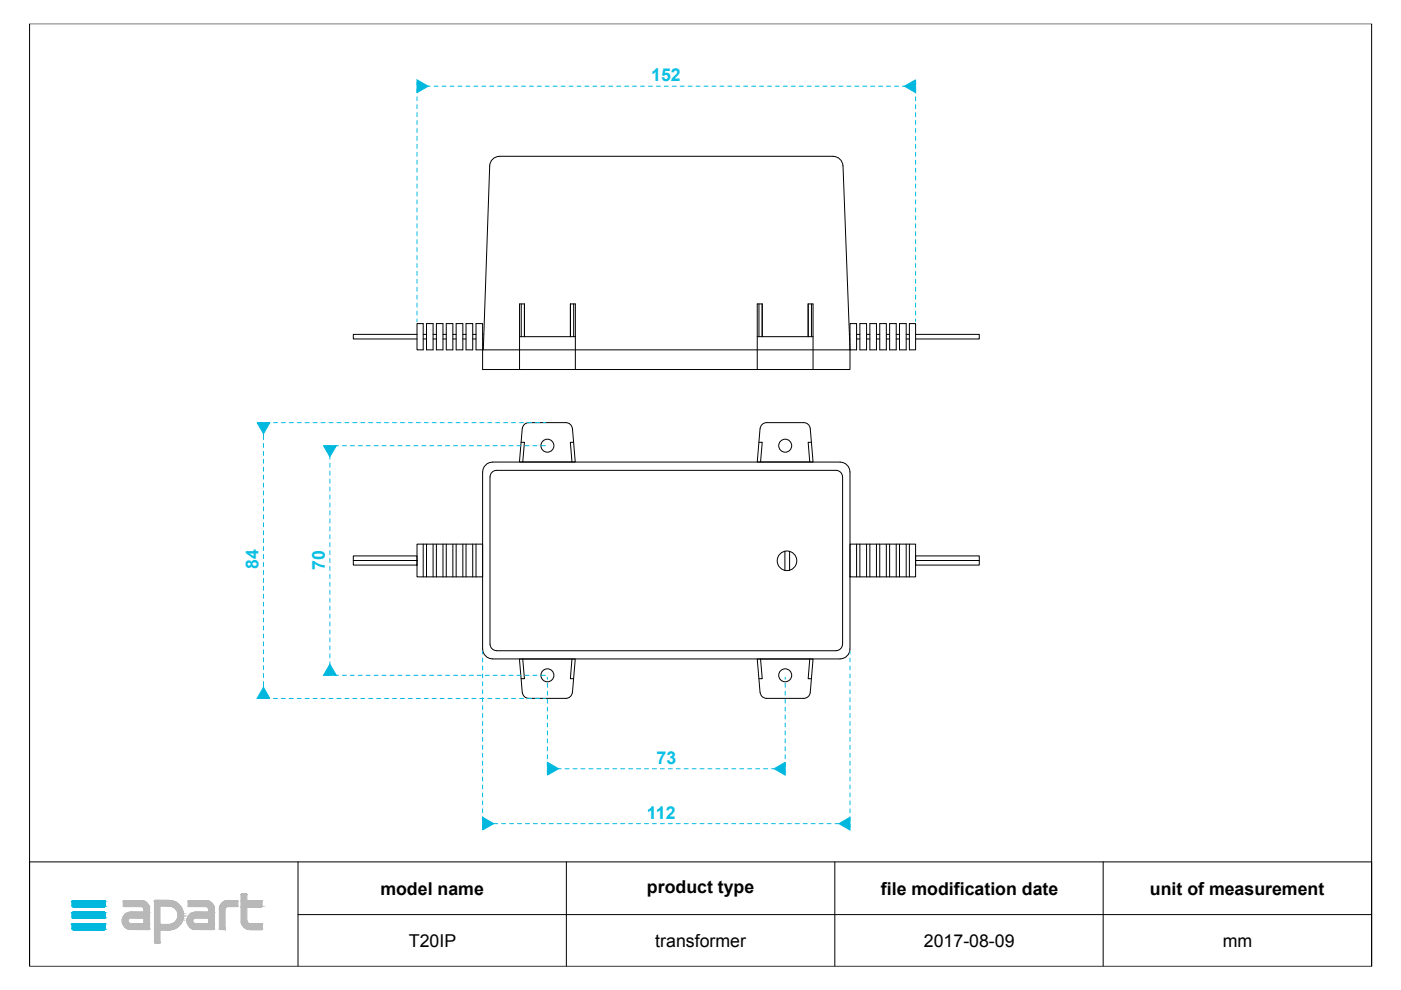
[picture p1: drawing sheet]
<svg xmlns="http://www.w3.org/2000/svg" width="297mm" height="210mm" viewBox="0 0 297 210" stroke-linecap="round" stroke-linejoin="round" font-family="sans-serif">
<defs><g id="words">
<g font-size="3.8" fill="#00c3e4">
<text x="138.1" y="17.2">152</text>
<text x="54.8" y="120.6" transform="rotate(-90 54.8 120.6)">84</text>
<text x="68.9" y="120.9" transform="rotate(-90 68.9 120.9)">70</text>
<text x="139.2" y="161.9">73</text>
<text x="137.2" y="173.6">112</text>
</g>
<g font-size="3.8">
<text x="80.6" y="189.7">model name</text>
<text x="137.2" y="189.3">product type</text>
<text x="186.8" y="189.7">file modification date</text>
<text x="243.8" y="189.7">unit of measurement</text>
<text x="86.7" y="200.8">T20IP</text>
<text x="138.9" y="200.8">transformer</text>
<text x="195.9" y="200.8">2017-08-09</text>
<text x="259.3" y="200.8">mm</text>
</g>
</g></defs>
<g fill="none" stroke="#000" stroke-width=".21">
<path d="M6.3 5h284.5v199.9h-284.5zM105.9 33.2a2.07 2.07 0 0 0-2.1 2l-1.3 39M105.9 33.1h70.7M176.6 33.2a2.07 2.07 0 0 1 2.1 2l1.5 39h-77.9M88.4 68.6h1.3v5.6h-1.3zM88.4 70.9h-13.5v1h13.5M89.7 71.9h.7M89.7 70.9h.7M90.4 68.6h1.4v5.6h-1.4zM91.8 71.9h.7M91.8 70.9h.7M92.5 68.6h1.4v5.6h-1.4z"/>
<path d="M93.9 71.9h.7M93.9 70.9h.7M94.6 68.6h1.4v5.6h-1.4zM96 71.9h.7M96 70.9h.7M96.7 68.6h1.4v5.6h-1.4zM98.1 71.9h.7M98.1 70.9h.7M98.8 68.6h1.4v5.6h-1.4zM100.2 71.9h.7M100.2 70.9h.7M100.9 68.6h1.4v5.6h-1.4z"/>
<path d="M102.3 74.2v4.1h77.9v-4.1M102.3 71.9h.1M102.3 70.9h.1M110.2 71.4h11.8M110.5 64.4v7M111.2 71.4v-7h-1v13.9M120.9 71.4v-7h1.1v13.9M120.9 64.4v7M121.6 64.4v7M160.6 71.4h11.8M160.9 64.4v7M161.6 71.4v-7h-1v13.9"/>
<path d="M171.3 71.4v-7h1.1v13.9M172 64.4v7M180.1 70.9h.1M180.1 71.9h.1M180.2 68.6h1.4v5.6h-1.4zM181.6 71.9h.7M181.6 70.9h.7M182.3 68.6h1.4v5.6h-1.4zM183.7 71.9h.7M183.7 70.9h.7M184.4 68.6h1.4v5.6h-1.4zM185.8 71.9h.7"/>
<path d="M185.8 70.9h.7M186.5 68.6h1.4v5.6h-1.4zM187.9 71.9h.7M187.9 70.9h.7M188.6 68.6h1.4v5.6h-1.4zM190 71.9h.7M190 70.9h.7M190.7 68.6h1.4v5.6h-1.4zM192.1 71.9h.7M192.1 70.9h.7M192.8 68.6h1.3v5.6h-1.3zM194.1 70.9h13.5v1h-13.5"/>
<path d="M104.4 98a2.07 2.07 0 0 0-2.1 2.1M104.4 98h73.7M104.5 100l.8-.3h72a1.41 1.41 0 0 1 1.3 1.4v35.5a1.38 1.38 0 0 1-1.3 1.4h-72a1.41 1.41 0 0 1-1.4-1.4v-35.5l.1-.4zM110.5 93.8h.7l-.4 4.1M110.7 90.9l-.6 7h11.9l-.6-7M110.8 90.9a1.38 1.38 0 0 1 1.3-1.3h7.9a1.38 1.38 0 0 1 1.3 1.3M121.6 93.8h-.7l.4 4.1M160.9 93.8h.7l-.3 4.1M161.1 90.9l-.5 7h11.8l-.6-7M161.2 90.9a1.38 1.38 0 0 1 1.3-1.3h7.9a1.38 1.38 0 0 1 1.4 1.3M172 93.8h-.7l.4 4.1M178.1 98a2.11 2.11 0 0 1 2.1 2.1v37.5a2.07 2.07 0 0 1-2.1 2.1"/>
<path d="M74.9 117.9h13.5v.9h-13.5zM74.9 118.8h13.5v1h-13.5zM88.4 115.4h13.9v6.9h-13.9zM89.7 115.4v6.9M90.4 115.4v6.9M91.8 115.4v6.9M92.5 115.4v6.9M93.9 115.4v6.9M94.6 115.4v6.9M96 115.4v6.9M96.7 115.4v6.9M98.1 115.4v6.9"/>
<path d="M98.8 115.4v6.9M100.2 115.4v6.9M100.9 115.4v6.9M102.3 100.1v37.5M166.4 116.9v4.1M167.4 116.9v4M180.2 115.4h13.9v6.9h-13.9zM181.6 115.4v6.9M182.3 115.4v6.9M183.7 115.4v6.9M184.4 115.4v6.9M185.8 115.4v6.9"/>
<path d="M186.5 115.4v6.9M187.9 115.4v6.9M188.6 115.4v6.9M190 115.4v6.9M190.7 115.4v6.9M192.1 115.4v6.9M192.8 115.4v6.9M194.1 117.9h13.5v.9h-13.5zM194.1 118.8h13.5v1h-13.5zM102.3 137.6a2.07 2.07 0 0 0 2.1 2.1M104.4 139.7h73.7M110.8 139.7l.4 4.2h-.7"/>
<path d="M121.3 139.7l-.4 4.2h.7M161.3 139.7l.3 4.2h-.7M171.7 139.7l-.4 4.2h.7M121.4 146.8l.6-7.1h-11.9l.7 7.1a1.38 1.38 0 0 0 1.3 1.3h7.9a1.38 1.38 0 0 0 1.3-1.3M161.1 146.8l-.5-7.1h11.8l-.6 7.1a1.38 1.38 0 0 1-1.4 1.3h-7.9a1.38 1.38 0 0 1-1.3-1.3M6.3 182.7h284.5v22.2h-284.5zM63.2 193.9h227.6M63.2 182.7v22.2M120.1 182.7v22.2M177 182.7v22.2M233.9 182.7v22.2"/>
<circle cx="116.1" cy="94.5" r="1.38"/>
<circle cx="166.5" cy="94.5" r="1.38"/>
<circle cx="166.9" cy="118.9" r="2.07"/>
<circle cx="116.1" cy="143.2" r="1.38"/>
<circle cx="166.5" cy="143.2" r="1.38"/>
</g>
<g fill="#00b8de" stroke="#00b8de" stroke-width=".21">
<path d="M15.5 191h6.6z"/>
<path d="M15.4 191h6.8z"/>
<path d="M15.5 191h6.7z"/>
<path d="M15.3 191h6.9z"/>
<path d="M15.3 191l7 .1z"/>
<path d="M15.3 191.1h7z"/>
<path d="M15.3 191.1l7.1 .1z"/>
<path d="M15.2 191.2h7.2z"/>
<path d="M15.2 191.2l7.2 .8h-7.2z"/>
<path d="M15.2 191.2h7.2v.8z"/>
<path d="M15.2 192h7.2z"/>
<path d="M15.2 192l7.1 .1z"/>
<path d="M15.3 192.1h7z"/>
<path d="M15.3 192.1l7 .1z"/>
<path d="M15.3 192.2h6.9z"/>
<path d="M15.3 192.2h7z"/>
<path d="M15.4 192.2l6.8 .1z"/>
<path d="M15.4 192.2h6.8z"/>
<path d="M15.4 192.3h6.7z"/>
<path d="M15.4 192.3h6.8z"/>
<path d="M15.5 192.3h6.6z"/>
<path d="M15.5 193.4h6.6z"/>
<path d="M15.4 193.4h6.8z"/>
<path d="M15.5 193.4h6.7z"/>
<path d="M15.3 193.5h6.9z"/>
<path d="M15.4 193.4l6.8 .1z"/>
<path d="M15.3 193.5h7z"/>
<path d="M15.3 193.5l7 .1z"/>
<path d="M15.3 193.6h7.1z"/>
<path d="M15.2 193.6l7.2 .1z"/>
<path d="M15.2 193.7l7.2 .7h-7.2z"/>
<path d="M15.2 193.7h7.2v.7z"/>
<path d="M15.2 194.4l7.2 .1z"/>
<path d="M15.2 194.5h7.1z"/>
<path d="M15.2 194.5h7.2z"/>
<path d="M15.3 194.5l7 .1z"/>
<path d="M15.3 194.5h7z"/>
<path d="M15.3 194.6h7z"/>
<path d="M15.3 194.6h6.9z"/>
<path d="M15.3 194.6l6.9 .1z"/>
<path d="M15.4 194.7h6.8z"/>
<path d="M15.4 194.7h6.7z"/>
<path d="M15.5 194.7h6.6z"/>
<path d="M15.5 195.8h6.6z"/>
<path d="M15.4 195.8h6.8z"/>
<path d="M15.5 195.8h6.7z"/>
<path d="M15.3 195.9h6.9z"/>
<path d="M15.4 195.8l6.8 .1z"/>
<path d="M15.3 195.9h7z"/>
<path d="M15.3 195.9l7 .1z"/>
<path d="M15.3 196h7.1z"/>
<path d="M15.2 196l7.2 .1z"/>
<path d="M15.2 196.1l7.2 .7h-7.2z"/>
<path d="M15.2 196.1h7.2v.7z"/>
<path d="M15.2 196.8l7.2 .1z"/>
<path d="M15.2 196.9h7.1z"/>
<path d="M15.2 196.9h7.2z"/>
<path d="M15.3 196.9l7 .1z"/>
<path d="M15.3 196.9h7z"/>
<path d="M15.3 197h7z"/>
<path d="M15.3 197l6.9 .1z"/>
<path d="M15.3 197.1h6.9z"/>
<path d="M15.4 197.1h6.8z"/>
<path d="M15.4 197.1h6.7z"/>
<path d="M15.5 197.1h6.6z"/>
<path d="M102.3 173.3l2.4 1.3-2.4 1.4z"/>
<path d="M177.9 174.6l2.3-1.3v2.7z"/>
<path d="M54.5 89.6h2.7l-1.3 2.4z"/>
<path d="M55.9 145.7l1.3 2.4h-2.7z"/>
<path d="M88.4 16.9l2.4 1.4-2.4 1.4z"/>
<path d="M191.8 18.3l2.3-1.4v2.8z"/>
<path d="M116.1 161.6l2.3 1.4-2.3 1.3z"/>
<path d="M164.1 163l2.4-1.4v2.7z"/>
<path d="M68.6 94.5h2.7l-1.4 2.3z"/>
<path d="M69.9 140.8l1.4 2.4h-2.7z"/>
</g>
<g fill="#b8b8b8" stroke="#b8b8b8" stroke-width=".21">
<path d="M51.2 189.6h1z"/>
<path d="M51.2 189.6h1.1z"/>
<path d="M51.1 189.6h1.2z"/>
<path d="M51.1 189.6l1.2 .1z"/>
<path d="M51.1 189.7h1.2z"/>
<path d="M32.9 190.9h3z"/>
<path d="M32.9 190.9h3.1z"/>
<path d="M32.8 190.9h3.2z"/>
<path d="M32.8 190.9l3.4 .1z"/>
<path d="M48.2 191h2.1z"/>
<path d="M40 191h3.7z"/>
<path d="M26.2 191h3.8z"/>
<path d="M51.1 189.7l1.2 1.3h-1.2z"/>
<path d="M51.1 189.7h1.2v1.3z"/>
<path d="M51.1 191h4.4z"/>
<path d="M39.9 191h3.9z"/>
<path d="M40 191h3.8z"/>
<path d="M32.8 191h3.5z"/>
<path d="M48.1 191h2.2z"/>
<path d="M26.2 191h3.9z"/>
<path d="M48 191h2.4z"/>
<path d="M48.1 191h2.3z"/>
<path d="M39.9 191h4z"/>
<path d="M26.2 191h4z"/>
<path d="M32.8 191h3.6z"/>
<path d="M47.9 191h2.5z"/>
<path d="M39.9 191h4.1z"/>
<path d="M26.2 191h4.1z"/>
<path d="M32.8 191h3.7z"/>
<path d="M39.9 191h4.2z"/>
<path d="M26.2 191h4.2z"/>
<path d="M32.8 191h3.8z"/>
<path d="M51.1 191h4.5z"/>
<path d="M47.8 191h2.6z"/>
<path d="M32.7 191h3.9z"/>
<path d="M47.7 191h2.7z"/>
<path d="M39.9 191h4.3z"/>
<path d="M26.1 191h4.4z"/>
<path d="M47.7 191.1h2.7z"/>
<path d="M47.7 191l2.7 .1z"/>
<path d="M39.9 191l4.4 .1z"/>
<path d="M26.1 191l4.4 .1z"/>
<path d="M51.1 191l4.5 .1z"/>
<path d="M47.6 191.1h2.8z"/>
<path d="M39.9 191.1h4.4z"/>
<path d="M26.1 191.1h4.5z"/>
<path d="M32.7 191l4.2 .1z"/>
<path d="M47.3 191.3l.3-.2 2.8 .2z"/>
<path d="M47.6 191.1h2.8v.2z"/>
<path d="M39.9 191.1l4.7 .2h-4.7z"/>
<path d="M39.9 191.1h4.4l.3 .2z"/>
<path d="M26.1 191.1l4.8 .2h-4.8z"/>
<path d="M26.1 191.1h4.5l.3 .2z"/>
<path d="M32.7 191.1l4.7 .2h-4.7z"/>
<path d="M32.7 191.1h4.2l.5 .2z"/>
<path d="M47 191.5l.3-.2 3.1 .2z"/>
<path d="M47.3 191.3h3.1v.2z"/>
<path d="M39.9 191.3l5 .2h-5z"/>
<path d="M39.9 191.3h4.7l.3 .2z"/>
<path d="M26.1 191.3l5.1 .2h-5.1z"/>
<path d="M26.1 191.3h4.8l.3 .2z"/>
<path d="M32.7 191.3l5.1 .3h-5.1z"/>
<path d="M32.7 191.3h4.7l.4 .3z"/>
<path d="M47 191.5l3.4 .2h-3.6z"/>
<path d="M47 191.5h3.4v.2z"/>
<path d="M39.9 191.5l5.2 .2h-5.2z"/>
<path d="M39.9 191.5h5l.2 .2z"/>
<path d="M26.1 191.5l5.3 .2h-5.3z"/>
<path d="M26.1 191.5h5.1l.2 .2z"/>
<path d="M32.7 191.6l5.4 .4h-5.4z"/>
<path d="M32.7 191.6h5.1l.3 .4z"/>
<path d="M46.8 191.7l3.6 .3h-3.7z"/>
<path d="M46.8 191.7h3.6v.3z"/>
<path d="M39.9 191.7l5.4 .3h-5.4z"/>
<path d="M39.9 191.7h5.2l.2 .3z"/>
<path d="M26.1 191.7l5.5 .3h-5.5z"/>
<path d="M26.1 191.7h5.3l.2 .3z"/>
<path d="M46.7 192l3.7 .1z"/>
<path d="M39.9 192l5.4 .1z"/>
<path d="M26.1 192l5.5 .1z"/>
<path d="M46.6 192.1h3.8z"/>
<path d="M26.1 192.1h5.5z"/>
<path d="M39.9 192.1h5.4z"/>
<path d="M32.7 192l5.6 .1h-5.6z"/>
<path d="M32.7 192h5.4l.2 .1z"/>
<path d="M51.1 191.1l4.5 1h-4.5z"/>
<path d="M51.1 191.1h4.5v1z"/>
<path d="M51.1 192.1h4.5z"/>
<path d="M39.9 192.1l5.4 .1z"/>
<path d="M46.6 192.1l3.8 .1z"/>
<path d="M26.2 192.1l5.4 .1z"/>
<path d="M51.1 192.1l4.5 .1z"/>
<path d="M39.9 192.2h5.4z"/>
<path d="M35.9 192.1l2.4 .1z"/>
<path d="M46.6 192.2h3.8z"/>
<path d="M26.2 192.2h5.4z"/>
<path d="M51.1 192.2h4.4z"/>
<path d="M51.1 192.2h4.5z"/>
<path d="M46.6 192.2h3.7z"/>
<path d="M40 192.2h5.3z"/>
<path d="M46.6 192.2h1.5z"/>
<path d="M46.6 192.2h1.6z"/>
<path d="M43.7 192.2h1.7z"/>
<path d="M30 192.2h1.6z"/>
<path d="M51.1 192.2h4.3z"/>
<path d="M46.6 192.2l1.4 .1z"/>
<path d="M43.8 192.2l1.6 .1z"/>
<path d="M30.1 192.2l1.5 .1z"/>
<path d="M36.3 192.2l2.1 .1h-1.8z"/>
<path d="M36.3 192.2h2l.1 .1z"/>
<path d="M46.6 192.3h1.3z"/>
<path d="M46.6 192.3h1.4z"/>
<path d="M43.9 192.3h1.5z"/>
<path d="M30.2 192.3h1.4z"/>
<path d="M46.5 192.3l1.4 .1z"/>
<path d="M46.5 192.3h1.4z"/>
<path d="M44 192.3l1.4 .1z"/>
<path d="M30.3 192.3l1.4 .1z"/>
<path d="M36.6 192.3l1.8 .1z"/>
<path d="M46.5 192.4h1.4z"/>
<path d="M44 192.4h1.4z"/>
<path d="M30.3 192.4h1.4z"/>
<path d="M36.8 192.4l1.7 .1h-1.6z"/>
<path d="M36.8 192.4h1.6l.1 .1z"/>
<path d="M46.5 192.4l1.3 .1z"/>
<path d="M44.1 192.4l1.3 .1z"/>
<path d="M30.3 192.4l1.4 .1z"/>
<path d="M46.5 192.5l1.3 .1z"/>
<path d="M46.5 192.5h1.3z"/>
<path d="M44.1 192.5l1.3 .1z"/>
<path d="M30.4 192.5l1.3 .1z"/>
<path d="M46.5 192.6l1.2 .1z"/>
<path d="M46.5 192.6h1.3z"/>
<path d="M44.2 192.6l1.2 .1z"/>
<path d="M30.4 192.6l1.3 .1z"/>
<path d="M46.5 192.7h1.2z"/>
<path d="M44.2 192.7h1.2z"/>
<path d="M30.5 192.7h1.2z"/>
<path d="M36.9 192.5l1.7 .2h-1.4z"/>
<path d="M36.9 192.5h1.6l.1 .2z"/>
<path d="M37.2 192.7l1.5 .1z"/>
<path d="M37.3 192.8l1.4 .2h-1.3z"/>
<path d="M37.3 192.8h1.4v.2z"/>
<path d="M37.4 193l1.4 .3h-1.2z"/>
<path d="M37.4 193h1.3l.1 .3z"/>
<path d="M37.6 193.3h1.2z"/>
<path d="M44.2 192.7l1.2 .7h-1.2z"/>
<path d="M44.2 192.7h1.2v.7z"/>
<path d="M30.5 192.7l1.2 .7h-1.2z"/>
<path d="M30.5 192.7h1.2v.7z"/>
<path d="M41 193.5h4.4z"/>
<path d="M41.3 193.4l4.1 .1z"/>
<path d="M27.2 193.5h4.5z"/>
<path d="M27.6 193.4l4.1 .1z"/>
<path d="M40.7 193.6h4.7z"/>
<path d="M41 193.5l4.4 .1z"/>
<path d="M26.9 193.6h4.8z"/>
<path d="M27.2 193.5l4.5 .1z"/>
<path d="M37.6 193.3l1.3 .4h-1.2z"/>
<path d="M37.6 193.3h1.2l.1 .4z"/>
<path d="M40.4 193.7l.3-.1 4.7 .1z"/>
<path d="M40.7 193.6h4.7v.1z"/>
<path d="M26.6 193.7l.3-.1 4.8 .1z"/>
<path d="M26.9 193.6h4.8v.1z"/>
<path d="M37.7 193.7l1.2 .1z"/>
<path d="M40.1 194l.3-.3 5 .3z"/>
<path d="M40.4 193.7h5v.3z"/>
<path d="M26.4 194l.2-.3 5.1 .3z"/>
<path d="M26.6 193.7h5.1v.3z"/>
<path d="M37.7 193.8l1.2 .2h-1.2z"/>
<path d="M37.7 193.8h1.2v.2z"/>
<path d="M40.1 194l5.3 .3h-5.5z"/>
<path d="M40.1 194h5.3v.3z"/>
<path d="M26.4 194l5.3 .3h-5.5z"/>
<path d="M26.4 194h5.3v.3z"/>
<path d="M37.7 194l1.2 .3h-1.2z"/>
<path d="M37.7 194h1.2v.3z"/>
<path d="M37.7 194.3l1.2 .1z"/>
<path d="M37.7 194.3h1.2z"/>
<path d="M39.9 194.3l5.5 .3h-5.6z"/>
<path d="M39.9 194.3h5.5v.3z"/>
<path d="M26.2 194.3l5.5 .3h-5.7z"/>
<path d="M26.2 194.3h5.5v.3z"/>
<path d="M39.8 194.6h5.6z"/>
<path d="M26 194.6h5.7z"/>
<path d="M39.7 194.6l1.6 .1z"/>
<path d="M39.7 194.6h1.7z"/>
<path d="M26 194.6l1.5 .1z"/>
<path d="M26 194.6h1.6z"/>
<path d="M39.7 194.7h1.5z"/>
<path d="M39.7 194.7h1.6z"/>
<path d="M26 194.7h1.4z"/>
<path d="M26 194.7h1.5z"/>
<path d="M37.7 194.4l1.1 .4h-1.2z"/>
<path d="M37.7 194.4h1.2l-.1 .4z"/>
<path d="M39.7 194.7l1.4 .1z"/>
<path d="M26 194.7l1.3 .1z"/>
<path d="M37.6 194.8h1.2z"/>
<path d="M39.7 194.8l1.3 .1z"/>
<path d="M39.7 194.8h1.4z"/>
<path d="M26 194.8l1.2 .1z"/>
<path d="M26 194.8h1.3z"/>
<path d="M39.7 194.9h1.3z"/>
<path d="M25.9 194.9h1.3z"/>
<path d="M39.6 194.9l1.3 .1z"/>
<path d="M39.6 194.9h1.4z"/>
<path d="M25.9 194.9l1.3 .1z"/>
<path d="M39.6 195l1.3 .1z"/>
<path d="M39.6 195h1.3z"/>
<path d="M25.9 195l1.2 .1z"/>
<path d="M25.9 195h1.3z"/>
<path d="M37.6 194.8l1.1 .3h-1.3z"/>
<path d="M37.6 194.8h1.2l-.1 .3z"/>
<path d="M39.6 195.1l1.3 .1h-1.3z"/>
<path d="M39.6 195.1h1.3z"/>
<path d="M25.9 195.1l1.2 .1h-1.2z"/>
<path d="M25.9 195.1h1.2z"/>
<path d="M39.6 195.2h1.3z"/>
<path d="M25.9 195.2h1.2z"/>
<path d="M51.1 192.2l1.2 3.1h-1.2z"/>
<path d="M51.1 192.2h1.2v3.1z"/>
<path d="M51.1 195.3h1.2z"/>
<path d="M37.4 195.1l1.3 .2h-1.4z"/>
<path d="M37.4 195.1h1.3v.2z"/>
<path d="M39.6 195.2l1.3 .1z"/>
<path d="M25.9 195.2l1.2 .1z"/>
<path d="M51.1 195.3l1.2 .1z"/>
<path d="M37.3 195.3l1.3 .1h-1.4z"/>
<path d="M37.3 195.3h1.4z"/>
<path d="M39.6 195.3l1.3 .1z"/>
<path d="M25.9 195.3l1.2 .1z"/>
<path d="M51.1 195.4l1.3 .1z"/>
<path d="M39.6 195.4l1.3 .1z"/>
<path d="M25.9 195.4l1.3 .1z"/>
<path d="M51.1 195.5h1.3z"/>
<path d="M39.6 195.5l1.4 .1z"/>
<path d="M25.9 195.5l1.3 .1z"/>
<path d="M39.6 195.6h1.4z"/>
<path d="M25.9 195.6h1.3z"/>
<path d="M36.9 195.6l.3-.2 1.3 .2z"/>
<path d="M37.2 195.4h1.4l-.1 .2z"/>
<path d="M51.1 195.5l1.4 .1z"/>
<path d="M51.1 195.6h1.4z"/>
<path d="M39.7 195.6l1.4 .1z"/>
<path d="M25.9 195.6l1.4 .1z"/>
<path d="M51.1 195.6l1.4 .1z"/>
<path d="M36.8 195.7h1.6z"/>
<path d="M36.9 195.6h1.6z"/>
<path d="M51.2 195.7h1.4z"/>
<path d="M39.7 195.7l1.5 .1z"/>
<path d="M26 195.7l1.4 .1z"/>
<path d="M51.2 195.7l1.5 .1z"/>
<path d="M39.7 195.8h1.6z"/>
<path d="M26 195.8h1.5z"/>
<path d="M36.6 195.8h1.8z"/>
<path d="M51.2 195.8h1.6z"/>
<path d="M51.2 195.8h1.7z"/>
<path d="M51.2 195.8h4.3z"/>
<path d="M44.2 194.6l1.2 1.2h-1.2z"/>
<path d="M44.2 194.6h1.2v1.2z"/>
<path d="M39.7 195.8h1.7z"/>
<path d="M30.5 194.6l1.2 1.2h-1.2z"/>
<path d="M30.5 194.6h1.2v1.2z"/>
<path d="M26 195.8h1.6z"/>
<path d="M51.2 195.8h4.4z"/>
<path d="M51.2 195.8l4.4 .1z"/>
<path d="M51.2 195.9h4.4z"/>
<path d="M39.7 195.8l5.7 .1z"/>
<path d="M26 195.8l5.7 .1z"/>
<path d="M36.3 195.9l.3-.1 1.7 .1z"/>
<path d="M36.6 195.8h1.8l-.1 .1z"/>
<path d="M35.9 196h2.4z"/>
<path d="M36.3 195.9h2z"/>
<path d="M32.7 192.1l1.2 3.9h-1.2z"/>
<path d="M32.7 192.1h1.2v3.9z"/>
<path d="M32.7 196l5.4 .1h-5.4z"/>
<path d="M32.7 196h5.6l-.2 .1z"/>
<path d="M39.8 195.9l5.6 .3h-5.5z"/>
<path d="M39.8 195.9h5.6v.3z"/>
<path d="M26 195.9l5.7 .3h-5.5z"/>
<path d="M26 195.9h5.7v.3z"/>
<path d="M51.2 195.9l4.4 .4h-4.2z"/>
<path d="M51.2 195.9h4.4v.4z"/>
<path d="M32.7 196.1l5.1 .4h-5.1z"/>
<path d="M32.7 196.1h5.4l-.3 .4z"/>
<path d="M39.9 196.2l5.5 .3h-5.3z"/>
<path d="M39.9 196.2h5.5v.3z"/>
<path d="M26.2 196.2l5.5 .3h-5.3z"/>
<path d="M26.2 196.2h5.5v.3z"/>
<path d="M51.4 196.3l4.2 .2h-4z"/>
<path d="M51.4 196.3h4.2v.2z"/>
<path d="M40.1 196.5l5.3 .2h-5z"/>
<path d="M40.1 196.5h5.3v.2z"/>
<path d="M26.4 196.5l5.3 .2h-5.1z"/>
<path d="M26.4 196.5h5.3v.2z"/>
<path d="M32.7 196.5l4.7 .3h-4.7z"/>
<path d="M32.7 196.5h5.1l-.4 .3z"/>
<path d="M51.6 196.5l4 .3h-3.7z"/>
<path d="M51.6 196.5h4v.3z"/>
<path d="M40.4 196.7l5 .2h-4.7z"/>
<path d="M40.4 196.7h5v.2z"/>
<path d="M26.6 196.7l5.1 .2h-4.8z"/>
<path d="M26.6 196.7h5.1v.2z"/>
<path d="M51.9 196.8l3.7 .1h-3.4z"/>
<path d="M51.9 196.8h3.7v.1z"/>
<path d="M46.5 192.7l1.2 4.3h-1.2z"/>
<path d="M46.5 192.7h1.2v4.3z"/>
<path d="M40.7 196.9l4.7 .1z"/>
<path d="M26.9 196.9l4.8 .1z"/>
<path d="M52.2 196.9l3.4 .1z"/>
<path d="M32.7 196.8l4.2 .2h-4.2z"/>
<path d="M32.7 196.8h4.7l-.5 .2z"/>
<path d="M46.5 197h1.2z"/>
<path d="M40.8 197h4.6z"/>
<path d="M27.1 197h4.6z"/>
<path d="M52.3 197h3.3z"/>
<path d="M40.9 197h4.5z"/>
<path d="M27.2 197h4.5z"/>
<path d="M52.4 197h3.2z"/>
<path d="M41 197h4.4z"/>
<path d="M52.5 197h3.1z"/>
<path d="M52.5 197l3.1 .1z"/>
<path d="M46.5 197l1.2 .1z"/>
<path d="M46.5 197.1h1.2z"/>
<path d="M41.1 197l4.3 .1z"/>
<path d="M27.3 197l4.4 .1z"/>
<path d="M27.3 197h4.4z"/>
<path d="M52.6 197.1h3z"/>
<path d="M41.2 197.1h4.2z"/>
<path d="M27.4 197.1h4.2z"/>
<path d="M27.4 197.1h4.3z"/>
<path d="M46.6 197.1h1.1z"/>
<path d="M46.6 197.1h1z"/>
<path d="M27.5 197.1h4.1z"/>
<path d="M41.3 197.1h4z"/>
<path d="M41.3 197.1h4.1z"/>
<path d="M27.6 197.1h4z"/>
<path d="M52.7 197.1h2.8z"/>
<path d="M52.7 197.1h2.9z"/>
<path d="M52.8 197.1h2.7z"/>
<path d="M52.9 197.1h2.6z"/>
<path d="M32.7 197l3.7 .1h-3.7z"/>
<path d="M32.7 197h4.2l-.5 .1z"/>
<path d="M32.7 197.1l3.2 .1z"/>
<path d="M32.7 197.1h3.7z"/>
<path d="M32.7 197.2l1.2 2.6h-1.2z"/>
<path d="M32.7 197.2h1.2v2.6z"/>
<path d="M32.7 199.8h1.2z"/>
<path d="M32.8 199.8h1.1z"/>
<path d="M32.8 199.8l1.1 .1z"/>
<path d="M32.8 199.9h1.1z"/>
<path d="M32.8 199.9h1z"/>
<path d="M32.9 199.9h.9z"/>
</g>
<g fill="none" stroke="#00b8de" stroke-width=".21">
<path d="M88.4 17.5v.5M88.4 18.8v.9M90.8 18.3h.4M92.1 18.3h.8M93.7 18.3h.9M95.4 18.3h.8M97.1 18.3h.8M98.8 18.3h.8M100.5 18.3h.8M102.2 18.3h.8M103.8 18.3h.9M105.5 18.3h.8"/>
<path d="M107.2 18.3h.8M108.9 18.3h.8M110.6 18.3h.8M112.2 18.3h.9M113.9 18.3h.9M115.6 18.3h.8M117.3 18.3h.8M119 18.3h.8M120.7 18.3h.8M122.3 18.3h.9M124 18.3h.9M125.7 18.3h.8"/>
<path d="M127.4 18.3h.8M129.1 18.3h.8M130.7 18.3h.9M132.4 18.3h.9M134.1 18.3h.9M135.8 18.3h.9M137.5 18.3h.8M139.2 18.3h.8M140.8 18.3h.9M142.5 18.3h.9M144.2 18.3h.9M145.9 18.3h.9"/>
<path d="M147.6 18.3h.8M149.3 18.3h.8M150.9 18.3h.9M152.6 18.3h.9M154.3 18.3h.9M156 18.3h.8M157.7 18.3h.8M159.4 18.3h.8M161 18.3h.9M162.7 18.3h.9M164.4 18.3h.9M166.1 18.3h.8"/>
<path d="M167.8 18.3h.8M169.5 18.3h.8M171.1 18.3h.9M172.8 18.3h.9M174.5 18.3h.8M176.2 18.3h.8M177.9 18.3h.8M179.6 18.3h.8M181.2 18.3h.9M182.9 18.3h.9M184.6 18.3h.8M186.3 18.3h.8"/>
<path d="M188 18.3h.8M189.7 18.3h.8M191.3 18.3h.5M194.1 17.5v.5M194.1 18.8v.9M88.4 20.5v.9M88.4 22.2v.8M88.4 23.9v.8M88.4 25.6v.8M88.4 27.3v.8M88.4 28.9v.9M88.4 30.6v.9"/>
<path d="M88.4 32.3v.8M88.4 34v.8M88.4 35.7v.8M88.4 37.3v.9M88.4 39v.9M194.1 20.5v.9M194.1 22.2v.8M194.1 23.9v.8M194.1 25.6v.8M194.1 27.3v.8M194.1 28.9v.9M194.1 30.6v.9"/>
<path d="M194.1 32.3v.8M194.1 34v.8M194.1 35.7v.8M194.1 37.3v.9M194.1 39v.9M88.4 40.7v.9M88.4 42.4v.8M88.4 44.1v.8M88.4 45.8v.8M88.4 47.4v.9M88.4 49.1v.9M88.4 50.8v.9"/>
<path d="M88.4 52.5v.8M88.4 54.2v.8M88.4 55.9v.8M88.4 57.5v.9M88.4 59.2v.9M194.1 40.7v.9M194.1 42.4v.8M194.1 44.1v.8M194.1 45.8v.8M194.1 47.4v.9M194.1 49.1v.9M194.1 50.8v.9"/>
<path d="M194.1 52.5v.8M194.1 54.2v.8M194.1 55.9v.8M194.1 57.5v.9M194.1 59.2v.9M88.4 60.9v.9M88.4 62.6v.8M88.4 64.3v.8M88.4 66v.8M88.4 67.6v.6M194.1 60.9v.9M194.1 62.6v.8"/>
<path d="M194.1 64.3v.8M194.1 66v.8M194.1 67.6v.6M55 89.6h.5M55.9 92v1.2M55.9 94v.9M55.9 95.7v.9M55.9 97.4v.8M55.9 99.1v.8M56.3 89.6h.8M58 89.6h.8M59.7 89.6h.8"/>
<path d="M61.3 89.6h.9M63 89.6h.9M64.7 89.6h.9M66.4 89.6h.8M68.1 89.6h.8M69.1 94.5h1M69.8 89.6h.8M69.9 96.8v.6M69.9 98.2v.9M69.9 99.9v.8M70.9 94.5h.9M71.4 89.6h.9"/>
<path d="M72.6 94.5h.9M73.1 89.6h.9M74.3 94.5h.8M74.8 89.6h.9M76 94.5h.8M76.5 89.6h.8M77.6 94.5h.9M78.2 89.6h.8M79.3 94.5h.9M79.9 89.6h.8M81 94.5h.9M81.5 89.6h.9"/>
<path d="M82.7 94.5h.8M83.2 89.6h.9M84.4 94.5h.8M84.9 89.6h.8M86.1 94.5h.8M86.6 89.6h.8M87.7 94.5h.9M88.3 89.6h.8M89.4 94.5h.9M90 89.6h.8M91.1 94.5h.9M91.6 89.6h.9"/>
<path d="M92.8 94.5h.8M93.3 89.6h.9M94.5 94.5h.8M95 89.6h.8M96.2 94.5h.8M96.7 89.6h.8M97.8 94.5h.9M98.4 89.6h.8M99.5 94.5h.9M100.1 89.6h.8M101.2 94.5h.8M101.7 89.6h.9"/>
<path d="M102.9 94.5h.8M103.4 89.6h.9M104.6 94.5h.8M105.1 89.6h.8M106.3 94.5h.8M106.8 89.6h.8M107.9 94.5h.9M108.5 89.6h.8M109.6 94.5h.9M110.2 89.6h.8M111.3 94.5h.8M111.8 89.6h.9"/>
<path d="M113 94.5h.8M113.5 89.6h.9M114.7 94.5h.9M115.2 89.6h.4M55.9 100.7v.9M55.9 102.4v.9M55.9 104.1v.9M55.9 105.8v.8M55.9 107.5v.8M55.9 109.2v.8M55.9 110.8v.9M55.9 112.5v.9"/>
<path d="M55.9 114.2v.9M55.9 115.9v.8M55.9 117.6v.8M55.9 119.3v.8M69.9 101.6v.8M69.9 103.3v.8M69.9 105v.8M69.9 106.6v.9M69.9 108.3v.9M69.9 110v.8M69.9 111.7v.8M69.9 113.4v.8"/>
<path d="M69.9 115.1v.8M69.9 116.7v.9M69.9 118.4v.9M55.9 120.9v.9M55.9 122.6v.9M55.9 124.3v.8M55.9 126v.8M55.9 127.7v.8M55.9 129.4v.8M55.9 131.1v.8M55.9 132.7v.9M55.9 134.4v.8"/>
<path d="M55.9 136.1v.8M55.9 137.8v.8M55.9 139.5v.8M69.9 120.1v.8M69.9 121.8v.8M69.9 123.5v.8M69.9 125.1v.9M69.9 126.8v.9M69.9 128.5v.9M69.9 130.2v.9M69.9 131.9v.8M69.9 133.6v.8"/>
<path d="M69.9 135.2v.9M69.9 136.9v.9M69.9 138.6v.9M102.3 138v.7M102.3 139.5v.8M180.2 138v.7M180.2 139.5v.8M55 148.1h.5M55.9 141.1v.9M55.9 142.8v.9M55.9 144.5v1.2M56.3 148.1h.8"/>
<path d="M58 148.1h.8M59.7 148.1h.8M61.3 148.1h.9M63 148.1h.9M64.7 148.1h.9M66.4 148.1h.8M68.1 148.1h.8M69.1 143.2h1M69.8 148.1h.8M69.9 140.3v.5M70.9 143.2h.9M71.4 148.1h.9"/>
<path d="M72.6 143.2h.9M73.1 148.1h.9M74.3 143.2h.8M74.8 148.1h.9M76 143.2h.8M76.5 148.1h.8M77.6 143.2h.9M78.2 148.1h.8M79.3 143.2h.9M79.9 148.1h.8M81 143.2h.9M81.5 148.1h.9"/>
<path d="M82.7 143.2h.8M83.2 148.1h.9M84.4 143.2h.8M84.9 148.1h.8M86.1 143.2h.8M86.6 148.1h.8M87.7 143.2h.9M88.3 148.1h.8M89.4 143.2h.9M90 148.1h.8M91.1 143.2h.9M91.6 148.1h.9"/>
<path d="M92.8 143.2h.8M93.3 148.1h.9M94.5 143.2h.8M95 148.1h.8M96.2 143.2h.8M96.7 148.1h.8M97.8 143.2h.9M98.4 148.1h.8M99.5 143.2h.9M100.1 148.1h.8M101.2 143.2h.8M101.7 148.1h.9"/>
<path d="M102.3 141.2v.8M102.3 142.9v.8M102.3 144.6v.8M102.3 146.3v.8M102.3 147.9v.9M102.3 149.6v.8M102.3 151.3v.8M102.3 153v.8M102.3 154.7v.8M102.3 156.3v.9M102.3 158v.9M102.3 159.7v.8"/>
<path d="M102.9 143.2h.8M103.4 148.1h.9M104.6 143.2h.8M105.1 148.1h.8M106.3 143.2h.8M106.8 148.1h.8M107.9 143.2h.9M108.5 148.1h.8M109.6 143.2h.9M110.2 148.1h.8M111.3 143.2h.8M111.8 148.1h.9"/>
<path d="M113 143.2h.8M113.5 148.1h.9M114.7 143.2h.9M115.2 148.1h.4M116.1 143.6v.4M116.1 144.9v.8M116.1 146.6v.8M116.1 148.2v.9M116.1 149.9v.9M116.1 151.6v.9M116.1 153.3v.8M116.1 155v.8"/>
<path d="M116.1 156.7v.8M116.1 158.3v.9M166.5 143.6v.4M166.5 144.9v.8M166.5 146.6v.8M166.5 148.2v.9M166.5 149.9v.9M166.5 151.6v.9M166.5 153.3v.8M166.5 155v.8M166.5 156.7v.8M166.5 158.3v.9"/>
<path d="M180.2 141.2v.8M180.2 142.9v.8M180.2 144.6v.8M180.2 146.3v.8M180.2 147.9v.9M180.2 149.6v.8M180.2 151.3v.8M180.2 153v.8M180.2 154.7v.8M180.2 156.3v.9M180.2 158v.9M180.2 159.7v.8"/>
<path d="M102.3 161.4v.8M102.3 163.1v.8M102.3 164.7v.9M102.3 166.4v.9M102.3 168.1v.9M102.3 169.8v.8M102.3 171.5v.8M102.3 173.2v.8M102.3 174.8v.7M104.7 174.6h.8M106.3 174.6h.9M108 174.6h.9"/>
<path d="M109.7 174.6h.9M111.4 174.6h.8M113.1 174.6h.8M114.8 174.6h.8M116.1 160v.9M116.1 161.7v.8M116.1 163.4v.4M116.4 174.6h.9M118.1 174.6h.9M118.4 163h.6M119.8 174.6h.9M119.8 163h.9"/>
<path d="M121.5 174.6h.8M121.5 163h.8M123.2 174.6h.8M123.2 163h.8M124.9 174.6h.8M124.9 163h.8M126.5 174.6h.9M126.5 163h.9M128.2 174.6h.9M128.2 163h.9M129.9 174.6h.8M129.9 163h.8"/>
<path d="M131.6 174.6h.8M131.6 163h.8M133.3 174.6h.8M133.3 163h.8M135 174.6h.8M135 163h.8M136.7 174.6h.8M136.7 163h.8M138.3 174.6h.9M138.3 163h.9M140 174.6h.8M140 163h.8"/>
<path d="M141.7 174.6h.8M141.7 163h.8M143.4 174.6h.8M143.4 163h.8M145.1 174.6h.8M145.1 163h.8M146.8 174.6h.8M146.8 163h.8M148.4 174.6h.9M148.4 163h.9M150.1 174.6h.8M150.1 163h.8"/>
<path d="M151.8 174.6h.8M151.8 163h.8M153.5 174.6h.8M153.5 163h.8M155.2 174.6h.8M155.2 163h.8M156.8 174.6h.9M156.8 163h.9M158.5 174.6h.9M158.5 163h.9M160.2 174.6h.8M160.2 163h.8"/>
<path d="M161.9 174.6h.8M161.9 163h.8M163.6 174.6h.8M163.6 163h.5M165.3 174.6h.8M166.5 160v.9M166.5 161.7v.8M166.5 163.4v.4M166.9 174.6h.9M168.6 174.6h.9M170.3 174.6h.8M172 174.6h.8"/>
<path d="M173.7 174.6h.8M175.3 174.6h.9M177 174.6h.9M180.2 161.4v.8M180.2 163.1v.8M180.2 164.7v.9M180.2 166.4v.9M180.2 168.1v.9M180.2 169.8v.8M180.2 171.5v.8M180.2 173.2v.8M180.2 174.8v.7"/>
</g>
<use href="#words"/>
</svg>
